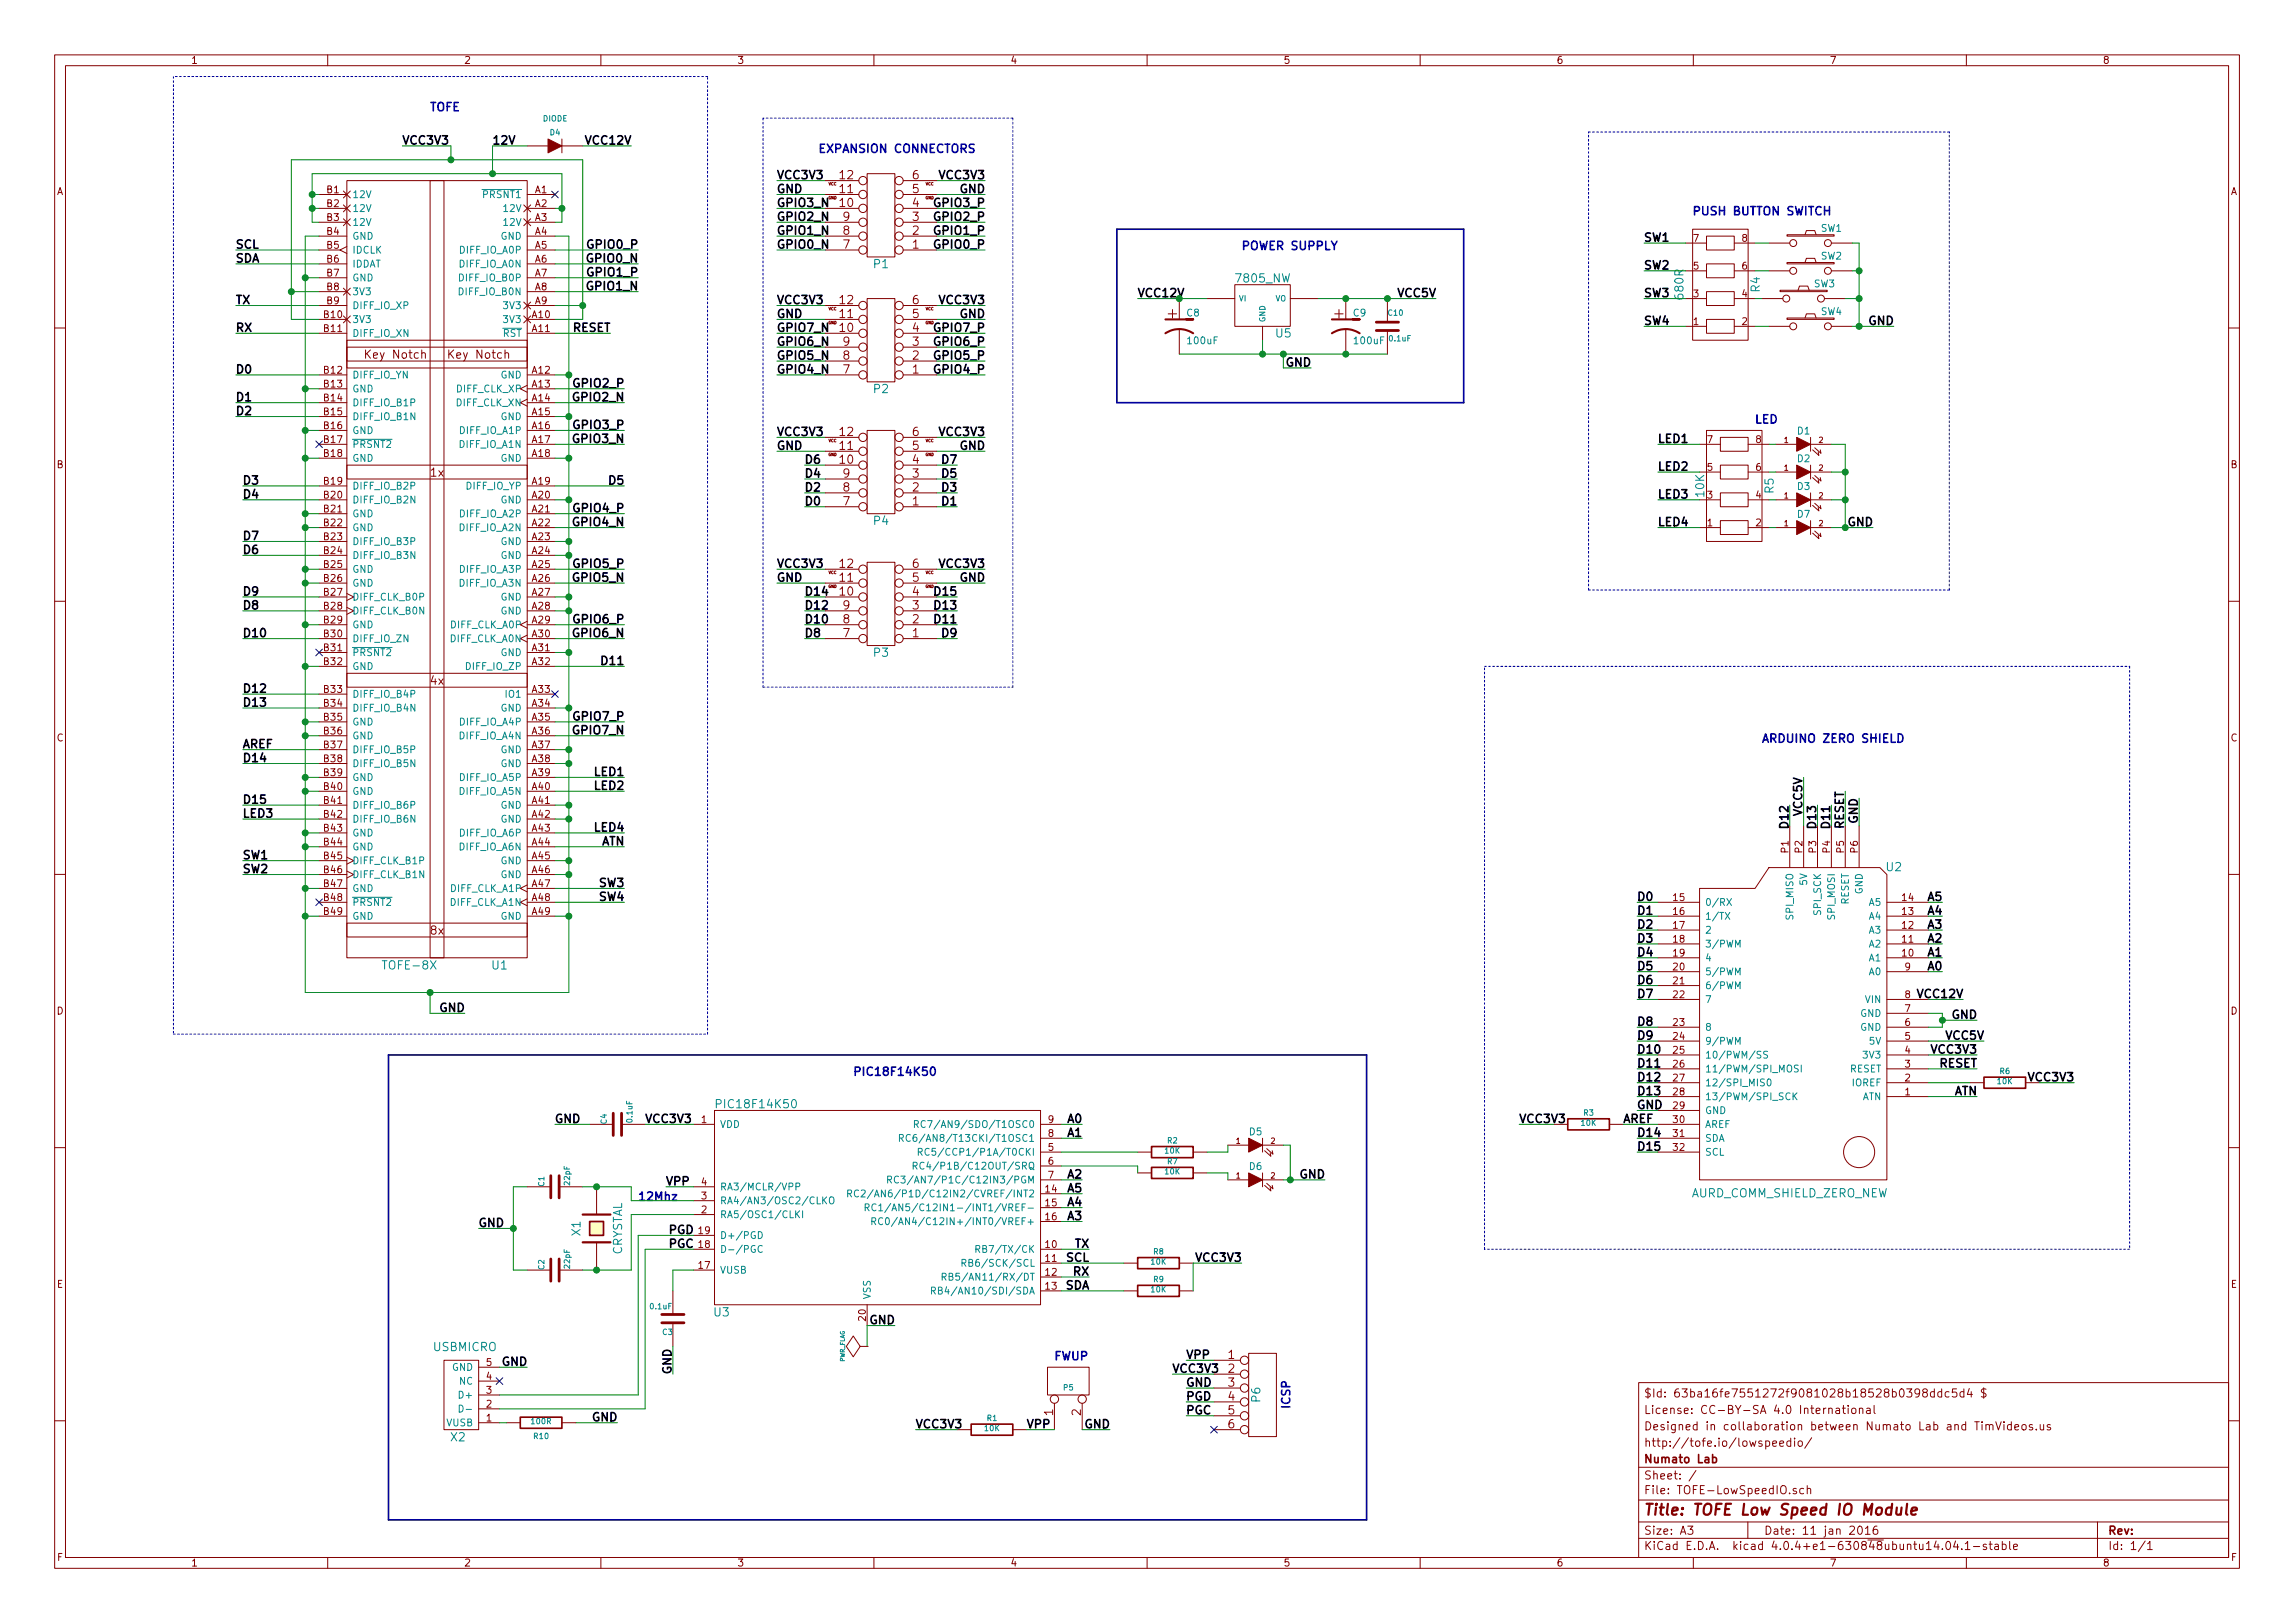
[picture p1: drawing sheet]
<svg xmlns="http://www.w3.org/2000/svg" width="420mm" height="297mm" viewBox="0 0 420 297" stroke-linecap="round" stroke-linejoin="round" font-family="sans-serif">
<defs><g id="words">
<g font-size="2.8" fill="#840000">
<text x="213.8" y="58.3">+</text>
<text x="244.3" y="58.3">+</text>
<text x="301" y="277.3">Title: TOFE Low Speed IO Module</text>
</g>
<g font-size="2.1" fill="#0000c2">
<text x="78.7" y="20.4">TOFE</text>
<text x="149.9" y="28">EXPANSION CONNECTORS</text>
<text x="309.9" y="39.4">PUSH BUTTON SWITCH</text>
<text x="227.3" y="45.8">POWER SUPPLY</text>
<text x="321.3" y="77.5">LED</text>
<text x="322.6" y="135.9">ARDUINO ZERO SHIELD</text>
<text x="156.2" y="196.9">PIC18F14K50</text>
<text x="116.8" y="219.7">12Mhz</text>
<text x="193" y="249">FWUP</text>
<text x="236.2" y="257.8" transform="rotate(-90 236.2 257.8)">ICSP</text>
</g>
<g font-size="2.1">
<text x="73.7" y="26.5">VCC3V3</text>
<text x="90.2" y="26.5">12V</text>
<text x="107.3" y="26.5">VCC12V</text>
<text x="142.2" y="35.3">GND</text>
<text x="142.2" y="32.8">VCC3V3</text>
<text x="172.1" y="32.8">VCC3V3</text>
<text x="175.6" y="35.3">GND</text>
<text x="142.2" y="40.4">GPIO2_N</text>
<text x="142.2" y="37.9">GPIO3_N</text>
<text x="171.2" y="40.4">GPIO2_P</text>
<text x="171.2" y="37.9">GPIO3_P</text>
<text x="43.2" y="45.5">SCL</text>
<text x="107.7" y="45.5">GPIO0_P</text>
<text x="142.2" y="43">GPIO1_N</text>
<text x="142.2" y="45.5">GPIO0_N</text>
<text x="171.2" y="45.5">GPIO0_P</text>
<text x="171.2" y="43">GPIO1_P</text>
<text x="301" y="44.2">SW1</text>
<text x="43.2" y="48">SDA</text>
<text x="107.6" y="48">GPIO0_N</text>
<text x="107.6" y="53.1">GPIO1_N</text>
<text x="107.7" y="50.6">GPIO1_P</text>
<text x="301" y="49.3">SW2</text>
<text x="43.2" y="55.7">TX</text>
<text x="142.2" y="58.2">GND</text>
<text x="142.2" y="55.7">VCC3V3</text>
<text x="172.1" y="55.7">VCC3V3</text>
<text x="175.6" y="58.2">GND</text>
<text x="255.8" y="54.4">VCC5V</text>
<text x="301" y="54.4">SW3</text>
<text x="301" y="59.5">SW4</text>
<text x="342" y="59.5">GND</text>
<text x="43.2" y="60.7">RX</text>
<text x="104.7" y="60.7">RESET</text>
<text x="142.2" y="65.8">GPIO5_N</text>
<text x="142.2" y="63.3">GPIO6_N</text>
<text x="142.2" y="60.7">GPIO7_N</text>
<text x="171.2" y="65.8">GPIO5_P</text>
<text x="171.2" y="63.3">GPIO6_P</text>
<text x="171.2" y="60.7">GPIO7_P</text>
<text x="43.2" y="68.4">D0</text>
<text x="105.2" y="70.9">GPIO2_P</text>
<text x="142.2" y="68.4">GPIO4_N</text>
<text x="171.2" y="68.4">GPIO4_P</text>
<text x="235.3" y="67.1">GND</text>
<text x="43.2" y="73.4">D1</text>
<text x="43.2" y="76">D2</text>
<text x="105.1" y="73.4">GPIO2_N</text>
<text x="105.1" y="81.1">GPIO3_N</text>
<text x="105.2" y="78.5">GPIO3_P</text>
<text x="142.2" y="82.3">GND</text>
<text x="142.2" y="79.8">VCC3V3</text>
<text x="172.1" y="79.8">VCC3V3</text>
<text x="175.6" y="82.3">GND</text>
<text x="303.5" y="81.1">LED1</text>
<text x="44.4" y="88.7">D3</text>
<text x="111.6" y="88.7">D5</text>
<text x="147.3" y="90">D2</text>
<text x="147.3" y="87.4">D4</text>
<text x="147.3" y="84.9">D6</text>
<text x="172.5" y="90">D3</text>
<text x="172.5" y="87.4">D5</text>
<text x="172.5" y="84.9">D7</text>
<text x="303.5" y="86.1">LED2</text>
<text x="44.4" y="91.2">D4</text>
<text x="105.2" y="93.8">GPIO4_P</text>
<text x="147.3" y="92.5">D0</text>
<text x="172.5" y="92.5">D1</text>
<text x="303.5" y="91.2">LED3</text>
<text x="44.4" y="101.4">D6</text>
<text x="44.4" y="98.8">D7</text>
<text x="105.1" y="96.3">GPIO4_N</text>
<text x="303.5" y="96.3">LED4</text>
<text x="338.2" y="96.3">GND</text>
<text x="105.1" y="106.5">GPIO5_N</text>
<text x="105.2" y="103.9">GPIO5_P</text>
<text x="142.2" y="103.9">VCC3V3</text>
<text x="142.2" y="106.5">GND</text>
<text x="172.1" y="103.9">VCC3V3</text>
<text x="175.6" y="106.5">GND</text>
<text x="44.4" y="111.5">D8</text>
<text x="44.4" y="109">D9</text>
<text x="147.3" y="111.5">D12</text>
<text x="147.3" y="109">D14</text>
<text x="171.4" y="109">D15</text>
<text x="171.4" y="111.5">D13</text>
<text x="44.4" y="116.6">D10</text>
<text x="105.1" y="116.6">GPIO6_N</text>
<text x="105.2" y="114.1">GPIO6_P</text>
<text x="147.3" y="116.6">D8</text>
<text x="147.3" y="114.1">D10</text>
<text x="171.4" y="114.1">D11</text>
<text x="172.5" y="116.6">D9</text>
<text x="110.4" y="121.7">D11</text>
<text x="44.4" y="126.8">D12</text>
<text x="44.4" y="129.3">D13</text>
<text x="105.2" y="131.9">GPIO7_P</text>
<text x="44.4" y="136.9">AREF</text>
<text x="105.1" y="134.4">GPIO7_N</text>
<text x="44.4" y="139.5">D14</text>
<text x="108.9" y="142">LED1</text>
<text x="44.4" y="147.1">D15</text>
<text x="44.4" y="149.6">LED3</text>
<text x="108.9" y="144.6">LED2</text>
<text x="329.9" y="149.4" transform="rotate(-90 329.9 149.4)">VCC5V</text>
<text x="108.9" y="152.2">LED4</text>
<text x="109.9" y="154.7">ATN</text>
<text x="327.4" y="151.2" transform="rotate(-90 327.4 151.2)">D12</text>
<text x="332.5" y="151.2" transform="rotate(-90 332.5 151.2)">D13</text>
<text x="335" y="151.2" transform="rotate(-90 335 151.2)">D11</text>
<text x="337.6" y="151.9" transform="rotate(-90 337.6 151.9)">RESET</text>
<text x="340.1" y="150.8" transform="rotate(-90 340.1 150.8)">GND</text>
<text x="44.4" y="157.3">SW1</text>
<text x="44.4" y="159.8">SW2</text>
<text x="109.7" y="162.3">SW3</text>
<text x="109.7" y="164.9">SW4</text>
<text x="299.7" y="164.9">D0</text>
<text x="299.7" y="167.4">D1</text>
<text x="299.7" y="170">D2</text>
<text x="299.7" y="172.5">D3</text>
<text x="299.7" y="175">D4</text>
<text x="299.7" y="177.6">D5</text>
<text x="80.4" y="185.2">GND</text>
<text x="299.7" y="180.1">D6</text>
<text x="299.7" y="182.7">D7</text>
<text x="351.2" y="182.7">VCC12V</text>
<text x="299.7" y="187.7">D8</text>
<text x="299.7" y="190.3">D9</text>
<text x="356.1" y="190.3">VCC5V</text>
<text x="357.2" y="186.5">GND</text>
<text x="299.7" y="192.8">D10</text>
<text x="299.7" y="195.4">D11</text>
<text x="299.7" y="197.9">D12</text>
<text x="353.7" y="192.8">VCC3V3</text>
<text x="354.9" y="195.4">RESET</text>
<text x="371.5" y="197.9">VCC3V3</text>
<text x="299.7" y="203">GND</text>
<text x="299.7" y="200.4">D13</text>
<text x="357.6" y="200.4">ATN</text>
<text x="101.6" y="205.5">GND</text>
<text x="118.1" y="205.5">VCC3V3</text>
<text x="195.4" y="205.5">A0</text>
<text x="195.4" y="208.1">A1</text>
<text x="278.1" y="205.5">VCC3V3</text>
<text x="297.2" y="205.5">AREF</text>
<text x="299.7" y="208.1">D14</text>
<text x="195.4" y="215.7">A2</text>
<text x="237.8" y="215.7">GND</text>
<text x="299.7" y="210.6">D15</text>
<text x="121.9" y="217">VPP</text>
<text x="195.4" y="220.8">A4</text>
<text x="195.4" y="218.2">A5</text>
<text x="87.6" y="224.6">GND</text>
<text x="122.4" y="225.8">PGD</text>
<text x="195.4" y="223.3">A3</text>
<text x="122.4" y="228.4">PGC</text>
<text x="195.1" y="230.9">SCL</text>
<text x="196.4" y="233.5">RX</text>
<text x="196.7" y="228.4">TX</text>
<text x="219.1" y="230.9">VCC3V3</text>
<text x="194.9" y="236">SDA</text>
<text x="159.1" y="242.4">GND</text>
<text x="91.8" y="250">GND</text>
<text x="122.9" y="251.5" transform="rotate(-90 122.9 251.5)">GND</text>
<text x="214.6" y="251.2">VCC3V3</text>
<text x="217.2" y="248.7">VPP</text>
<text x="217.2" y="253.8">GND</text>
<text x="217.2" y="256.3">PGD</text>
<text x="108.3" y="260.1">GND</text>
<text x="167.6" y="261.4">VCC3V3</text>
<text x="188" y="261.4">VPP</text>
<text x="198.5" y="261.4">GND</text>
<text x="217.2" y="258.9">PGC</text>
</g>
<g font-size="2.1" fill="#840000">
<text x="153.8" y="35.3">11</text>
<text x="153.8" y="32.8">12</text>
<text x="167.1" y="35.3">5</text>
<text x="167.1" y="32.8">6</text>
<text x="153.8" y="37.9">10</text>
<text x="154.4" y="40.4">9</text>
<text x="167.1" y="40.4">3</text>
<text x="167.1" y="37.9">4</text>
<text x="154.4" y="45.5">7</text>
<text x="154.4" y="43">8</text>
<text x="167.1" y="45.5">1</text>
<text x="167.1" y="43">2</text>
<text x="153.8" y="58.2">11</text>
<text x="153.8" y="55.7">12</text>
<text x="167.1" y="58.2">5</text>
<text x="167.1" y="55.7">6</text>
<text x="67.2" y="65.6">Key Notch</text>
<text x="82.4" y="65.6">Key Notch</text>
<text x="153.8" y="60.7">10</text>
<text x="154.4" y="65.8">8</text>
<text x="154.4" y="63.3">9</text>
<text x="167.1" y="65.8">2</text>
<text x="167.1" y="63.3">3</text>
<text x="167.1" y="60.7">4</text>
<text x="154.4" y="68.4">7</text>
<text x="167.1" y="68.4">1</text>
<text x="153.8" y="82.3">11</text>
<text x="153.8" y="79.8">12</text>
<text x="167.1" y="82.3">5</text>
<text x="167.1" y="79.8">6</text>
<text x="78.8" y="87.2">1x</text>
<text x="153.8" y="84.9">10</text>
<text x="154.4" y="90">8</text>
<text x="154.4" y="87.4">9</text>
<text x="167.1" y="90">2</text>
<text x="167.1" y="87.4">3</text>
<text x="167.1" y="84.9">4</text>
<text x="154.4" y="92.5">7</text>
<text x="167.1" y="92.5">1</text>
<text x="153.8" y="106.5">11</text>
<text x="153.8" y="103.9">12</text>
<text x="167.1" y="106.5">5</text>
<text x="167.1" y="103.9">6</text>
<text x="153.8" y="109">10</text>
<text x="154.4" y="111.5">9</text>
<text x="167.1" y="111.5">3</text>
<text x="167.1" y="109">4</text>
<text x="154.4" y="116.6">7</text>
<text x="154.4" y="114.1">8</text>
<text x="167.1" y="116.6">1</text>
<text x="167.1" y="114.1">2</text>
<text x="78.8" y="125.3">4x</text>
<text x="78.8" y="171.1">8x</text>
<text x="224.8" y="248.7">1</text>
<text x="224.8" y="251.2">2</text>
<text x="224.8" y="253.8">3</text>
<text x="224.8" y="256.3">4</text>
<text x="301" y="255.8">$Id: 63ba16fe7551272f9081028b18528b0398ddc5d4 $</text>
<text x="192.8" y="259.1" transform="rotate(-90 192.8 259.1)">1</text>
<text x="197.9" y="259.1" transform="rotate(-90 197.9 259.1)">2</text>
<text x="224.8" y="258.9">5</text>
<text x="224.8" y="261.4">6</text>
<text x="301" y="261.8">Designed in collaboration between Numato Lab and TimVideos.us</text>
<text x="301" y="258.8">License: CC-BY-SA 4.0 International</text>
<text x="301" y="267.8">Numato Lab</text>
<text x="301" y="264.8">http://tofe.io/lowspeedio/</text>
<text x="301" y="273.5">File: TOFE-LowSpeedIO.sch</text>
<text x="301" y="270.8">Sheet: /</text>
<text x="301" y="280.9">Size: A3</text>
<text x="323" y="280.9">Date: 11 jan 2016</text>
<text x="386" y="280.9">Rev:</text>
<text x="301" y="283.7">KiCad E.D.A. kicad 4.0.4+e1-630848ubuntu14.04.1-stable</text>
<text x="386" y="283.7">Id: 1/1</text>
</g>
<g font-size="2.1" fill="#008484">
<text x="160" y="49.1">P1</text>
<text x="226.4" y="51.7">7805_NW</text>
<text x="322.2" y="53.4" transform="rotate(-90 322.2 53.4)">R4</text>
<text x="308.2" y="54.6" transform="rotate(-90 308.2 54.6)">680R</text>
<text x="233.6" y="61.8">U5</text>
<text x="160" y="71.9">P2</text>
<text x="312" y="90.9" transform="rotate(-90 312 90.9)">10K</text>
<text x="324.7" y="90.3" transform="rotate(-90 324.7 90.3)">R5</text>
<text x="160" y="96.1">P4</text>
<text x="160" y="120.2">P3</text>
<text x="345.4" y="159.4">U2</text>
<text x="70.5" y="177.4">TOFE-8X</text>
<text x="90.1" y="177.4">U1</text>
<text x="131.7" y="202.8">PIC18F14K50</text>
<text x="309.5" y="219.1">AURD_COMM_SHIELD_ZERO_NEW</text>
<text x="106.3" y="226.1" transform="rotate(-90 106.3 226.1)">X1</text>
<text x="113.9" y="229.8" transform="rotate(-90 113.9 229.8)">CRYSTAL</text>
<text x="130.7" y="240.9">U3</text>
<text x="79.3" y="247.3">USBMICRO</text>
<text x="230.7" y="256.6" transform="rotate(-90 230.7 256.6)">P6</text>
<text x="82.5" y="263.8">X2</text>
</g>
<g font-size="2.1" fill="#008400">
<text x="208.3" y="54.4">VCC12V</text>
<text x="352.9" y="167.4">A4</text>
<text x="352.9" y="164.9">A5</text>
<text x="352.9" y="172.5">A2</text>
<text x="352.9" y="170">A3</text>
<text x="352.9" y="177.6">A0</text>
<text x="352.9" y="175">A1</text>
</g>
<g font-size="1.8" fill="#840000">
<text x="35" y="11.7">1</text>
<text x="85" y="11.7">2</text>
<text x="135" y="11.7">3</text>
<text x="185" y="11.7">4</text>
<text x="235" y="11.7">5</text>
<text x="285" y="11.7">6</text>
<text x="335" y="11.7">7</text>
<text x="385" y="11.7">8</text>
<text x="10.4" y="35.7">A</text>
<text x="59.8" y="35.3">B1</text>
<text x="97.9" y="35.3">A1</text>
<text x="408.4" y="35.7">A</text>
<text x="59.8" y="37.9">B2</text>
<text x="59.8" y="40.4">B3</text>
<text x="97.9" y="37.9">A2</text>
<text x="97.9" y="40.4">A3</text>
<text x="59.8" y="43">B4</text>
<text x="59.8" y="45.5">B5</text>
<text x="97.9" y="43">A4</text>
<text x="97.9" y="45.5">A5</text>
<text x="310" y="44.2">7</text>
<text x="318.9" y="44.2">8</text>
<text x="59.8" y="48">B6</text>
<text x="59.8" y="50.6">B7</text>
<text x="59.8" y="53.1">B8</text>
<text x="97.9" y="48">A6</text>
<text x="97.9" y="50.6">A7</text>
<text x="97.9" y="53.1">A8</text>
<text x="310" y="49.3">5</text>
<text x="318.9" y="49.3">6</text>
<text x="59.3" y="58.2">B10</text>
<text x="59.8" y="55.7">B9</text>
<text x="97.4" y="58.2">A10</text>
<text x="97.9" y="55.7">A9</text>
<text x="310" y="59.5">1</text>
<text x="310" y="54.4">3</text>
<text x="318.9" y="59.5">2</text>
<text x="318.9" y="54.4">4</text>
<text x="59.3" y="60.7">B11</text>
<text x="97.4" y="60.7">A11</text>
<text x="59.3" y="68.4">B12</text>
<text x="59.3" y="70.9">B13</text>
<text x="97.4" y="68.4">A12</text>
<text x="97.4" y="70.9">A13</text>
<text x="59.3" y="73.4">B14</text>
<text x="59.3" y="76">B15</text>
<text x="97.4" y="73.4">A14</text>
<text x="97.4" y="76">A15</text>
<text x="59.3" y="78.5">B16</text>
<text x="59.3" y="81.1">B17</text>
<text x="59.3" y="83.6">B18</text>
<text x="97.4" y="78.5">A16</text>
<text x="97.4" y="81.1">A17</text>
<text x="97.4" y="83.6">A18</text>
<text x="312.6" y="81.1">7</text>
<text x="321.5" y="81.1">8</text>
<text x="10.4" y="85.7">B</text>
<text x="59.3" y="88.7">B19</text>
<text x="97.4" y="88.7">A19</text>
<text x="312.6" y="86.1">5</text>
<text x="321.5" y="86.1">6</text>
<text x="408.4" y="85.7">B</text>
<text x="59.3" y="91.2">B20</text>
<text x="59.3" y="93.8">B21</text>
<text x="97.4" y="91.2">A20</text>
<text x="97.4" y="93.8">A21</text>
<text x="312.6" y="91.2">3</text>
<text x="321.5" y="91.2">4</text>
<text x="59.3" y="96.3">B22</text>
<text x="59.3" y="98.8">B23</text>
<text x="59.3" y="101.4">B24</text>
<text x="97.4" y="96.3">A22</text>
<text x="97.4" y="98.8">A23</text>
<text x="97.4" y="101.4">A24</text>
<text x="312.6" y="96.3">1</text>
<text x="321.5" y="96.3">2</text>
<text x="59.3" y="103.9">B25</text>
<text x="59.3" y="106.5">B26</text>
<text x="97.4" y="103.9">A25</text>
<text x="97.4" y="106.5">A26</text>
<text x="59.3" y="109">B27</text>
<text x="59.3" y="111.5">B28</text>
<text x="97.4" y="109">A27</text>
<text x="97.4" y="111.5">A28</text>
<text x="59.3" y="116.6">B30</text>
<text x="59.3" y="119.2">B31</text>
<text x="59.3" y="114.1">B29</text>
<text x="97.4" y="116.6">A30</text>
<text x="97.4" y="119.2">A31</text>
<text x="97.4" y="114.1">A29</text>
<text x="59.3" y="121.7">B32</text>
<text x="97.4" y="121.7">A32</text>
<text x="59.3" y="126.8">B33</text>
<text x="59.3" y="129.3">B34</text>
<text x="59.3" y="131.9">B35</text>
<text x="97.4" y="126.8">A33</text>
<text x="97.4" y="129.3">A34</text>
<text x="97.4" y="131.9">A35</text>
<text x="10.4" y="135.7">C</text>
<text x="59.3" y="134.4">B36</text>
<text x="59.3" y="136.9">B37</text>
<text x="97.4" y="134.4">A36</text>
<text x="97.4" y="136.9">A37</text>
<text x="408.4" y="135.7">C</text>
<text x="59.3" y="139.5">B38</text>
<text x="59.3" y="142">B39</text>
<text x="97.4" y="139.5">A38</text>
<text x="97.4" y="142">A39</text>
<text x="59.3" y="144.6">B40</text>
<text x="59.3" y="147.1">B41</text>
<text x="59.3" y="149.6">B42</text>
<text x="97.4" y="144.6">A40</text>
<text x="97.4" y="147.1">A41</text>
<text x="97.4" y="149.6">A42</text>
<text x="59.3" y="152.2">B43</text>
<text x="59.3" y="154.7">B44</text>
<text x="97.4" y="152.2">A43</text>
<text x="97.4" y="154.7">A44</text>
<text x="59.3" y="157.3">B45</text>
<text x="59.3" y="159.8">B46</text>
<text x="97.4" y="157.3">A45</text>
<text x="97.4" y="159.8">A46</text>
<text x="327.4" y="156" transform="rotate(-90 327.4 156)">P1</text>
<text x="329.9" y="156" transform="rotate(-90 329.9 156)">P2</text>
<text x="332.5" y="156" transform="rotate(-90 332.5 156)">P3</text>
<text x="335" y="156" transform="rotate(-90 335 156)">P4</text>
<text x="337.6" y="156" transform="rotate(-90 337.6 156)">P5</text>
<text x="340.1" y="156" transform="rotate(-90 340.1 156)">P6</text>
<text x="59.3" y="162.3">B47</text>
<text x="59.3" y="164.9">B48</text>
<text x="59.3" y="167.4">B49</text>
<text x="97.4" y="162.3">A47</text>
<text x="97.4" y="164.9">A48</text>
<text x="97.4" y="167.4">A49</text>
<text x="306.4" y="164.9">15</text>
<text x="306.4" y="167.4">16</text>
<text x="348.3" y="167.4">13</text>
<text x="348.3" y="164.9">14</text>
<text x="306.4" y="170">17</text>
<text x="306.4" y="172.5">18</text>
<text x="348.3" y="172.5">11</text>
<text x="348.3" y="170">12</text>
<text x="306.4" y="177.6">20</text>
<text x="306.4" y="175">19</text>
<text x="348.3" y="175">10</text>
<text x="348.8" y="177.6">9</text>
<text x="10.4" y="185.7">D</text>
<text x="306.4" y="180.1">21</text>
<text x="306.4" y="182.7">22</text>
<text x="348.8" y="185.2">7</text>
<text x="348.8" y="182.7">8</text>
<text x="408.4" y="185.7">D</text>
<text x="306.4" y="187.7">23</text>
<text x="306.4" y="190.3">24</text>
<text x="348.8" y="190.3">5</text>
<text x="348.8" y="187.7">6</text>
<text x="306.4" y="192.8">25</text>
<text x="306.4" y="195.4">26</text>
<text x="306.4" y="197.9">27</text>
<text x="348.8" y="197.9">2</text>
<text x="348.8" y="195.4">3</text>
<text x="348.8" y="192.8">4</text>
<text x="306.4" y="200.4">28</text>
<text x="306.4" y="203">29</text>
<text x="348.8" y="200.4">1</text>
<text x="128.4" y="205.5">1</text>
<text x="191.9" y="208.1">8</text>
<text x="191.9" y="205.5">9</text>
<text x="306.4" y="205.5">30</text>
<text x="306.4" y="208.1">31</text>
<text x="191.9" y="210.6">5</text>
<text x="191.9" y="213.1">6</text>
<text x="191.9" y="215.7">7</text>
<text x="306.4" y="210.6">32</text>
<text x="128.4" y="219.5">3</text>
<text x="128.4" y="217">4</text>
<text x="191.4" y="218.2">14</text>
<text x="191.4" y="220.8">15</text>
<text x="127.9" y="225.8">19</text>
<text x="128.4" y="222">2</text>
<text x="191.4" y="223.3">16</text>
<text x="127.9" y="232.2">17</text>
<text x="127.9" y="228.4">18</text>
<text x="191.4" y="228.4">10</text>
<text x="191.4" y="230.9">11</text>
<text x="191.4" y="233.5">12</text>
<text x="10.4" y="235.7">E</text>
<text x="191.4" y="236">13</text>
<text x="408.4" y="235.7">E</text>
<text x="158.5" y="241.7" transform="rotate(-90 158.5 241.7)">20</text>
<text x="89.1" y="250">5</text>
<text x="89.1" y="257.6">2</text>
<text x="89.1" y="255.1">3</text>
<text x="89.1" y="252.5">4</text>
<text x="89.1" y="260.1">1</text>
<text x="10.5" y="285.7">F</text>
<text x="35" y="286.7">1</text>
<text x="85" y="286.7">2</text>
<text x="135" y="286.7">3</text>
<text x="185" y="286.7">4</text>
<text x="235" y="286.7">5</text>
<text x="285" y="286.7">6</text>
<text x="335" y="286.7">7</text>
<text x="385" y="286.7">8</text>
<text x="408.5" y="285.7">F</text>
</g>
<g font-size="1.8" fill="#008484">
<text x="64.5" y="36.2">12V</text>
<text x="64.5" y="38.8">12V</text>
<text x="64.5" y="41.3">12V</text>
<text x="88.5" y="36.2">PRSNT1</text>
<text x="92.4" y="38.8">12V</text>
<text x="92.4" y="41.3">12V</text>
<text x="64.5" y="43.9">GND</text>
<text x="64.5" y="46.4">IDCLK</text>
<text x="84.3" y="46.4">DIFF_IO_A0P</text>
<text x="91.6" y="43.9">GND</text>
<text x="333.4" y="42.4">SW1</text>
<text x="333.4" y="47.5">SW2</text>
<text x="64.5" y="48.9">IDDAT</text>
<text x="64.5" y="51.5">GND</text>
<text x="84.2" y="48.9">DIFF_IO_A0N</text>
<text x="84.3" y="51.5">DIFF_IO_B0P</text>
<text x="332.1" y="52.6">SW3</text>
<text x="64.5" y="54">3V3</text>
<text x="64.5" y="56.6">DIFF_IO_XP</text>
<text x="64.5" y="59.1">3V3</text>
<text x="84.2" y="54">DIFF_IO_B0N</text>
<text x="92.4" y="56.6">3V3</text>
<text x="92.4" y="59.1">3V3</text>
<text x="217.3" y="57.9">C8</text>
<text x="247.8" y="57.9">C9</text>
<text x="333.4" y="57.6">SW4</text>
<text x="64.5" y="61.6">DIFF_IO_XN</text>
<text x="92" y="61.6">RST</text>
<text x="217.6" y="63">100uF</text>
<text x="248.1" y="63">100uF</text>
<text x="64.5" y="69.3">DIFF_IO_YN</text>
<text x="64.5" y="71.8">GND</text>
<text x="83.6" y="71.8">DIFF_CLK_XP</text>
<text x="91.6" y="69.3">GND</text>
<text x="64.5" y="74.3">DIFF_IO_B1P</text>
<text x="64.5" y="76.9">DIFF_IO_B1N</text>
<text x="83.5" y="74.3">DIFF_CLK_XN</text>
<text x="91.6" y="76.9">GND</text>
<text x="64.5" y="79.4">GND</text>
<text x="64.5" y="82">PRSNT2</text>
<text x="84.2" y="82">DIFF_IO_A1N</text>
<text x="84.3" y="79.4">DIFF_IO_A1P</text>
<text x="329.1" y="79.5">D1</text>
<text x="64.5" y="84.5">GND</text>
<text x="64.5" y="89.6">DIFF_IO_B2P</text>
<text x="85.4" y="89.6">DIFF_IO_YP</text>
<text x="91.6" y="84.5">GND</text>
<text x="329.1" y="84.6">D2</text>
<text x="329.1" y="89.6">D3</text>
<text x="64.5" y="92.1">DIFF_IO_B2N</text>
<text x="64.5" y="94.7">GND</text>
<text x="84.3" y="94.7">DIFF_IO_A2P</text>
<text x="91.6" y="92.1">GND</text>
<text x="329.1" y="94.7">D7</text>
<text x="64.5" y="97.2">GND</text>
<text x="64.5" y="99.7">DIFF_IO_B3P</text>
<text x="84.2" y="97.2">DIFF_IO_A2N</text>
<text x="91.6" y="99.7">GND</text>
<text x="64.5" y="102.3">DIFF_IO_B3N</text>
<text x="64.5" y="104.8">GND</text>
<text x="64.5" y="107.4">GND</text>
<text x="84.2" y="107.4">DIFF_IO_A3N</text>
<text x="84.3" y="104.8">DIFF_IO_A3P</text>
<text x="91.6" y="102.3">GND</text>
<text x="64.5" y="109.9">DIFF_CLK_B0P</text>
<text x="64.5" y="112.4">DIFF_CLK_B0N</text>
<text x="91.6" y="109.9">GND</text>
<text x="91.6" y="112.4">GND</text>
<text x="64.5" y="117.5">DIFF_IO_ZN</text>
<text x="64.5" y="115">GND</text>
<text x="82.4" y="117.5">DIFF_CLK_A0N</text>
<text x="82.5" y="115">DIFF_CLK_A0P</text>
<text x="64.5" y="120.1">PRSNT2</text>
<text x="64.5" y="122.6">GND</text>
<text x="85.5" y="122.6">DIFF_IO_ZP</text>
<text x="91.6" y="120.1">GND</text>
<text x="64.5" y="127.7">DIFF_IO_B4P</text>
<text x="64.5" y="130.2">DIFF_IO_B4N</text>
<text x="91.6" y="130.2">GND</text>
<text x="92.7" y="127.7">IO1</text>
<text x="64.5" y="132.8">GND</text>
<text x="64.5" y="135.3">GND</text>
<text x="64.5" y="137.8">DIFF_IO_B5P</text>
<text x="84.2" y="135.3">DIFF_IO_A4N</text>
<text x="84.3" y="132.8">DIFF_IO_A4P</text>
<text x="91.6" y="137.8">GND</text>
<text x="64.5" y="140.4">DIFF_IO_B5N</text>
<text x="64.5" y="142.9">GND</text>
<text x="84.3" y="142.9">DIFF_IO_A5P</text>
<text x="91.6" y="140.4">GND</text>
<text x="64.5" y="145.5">GND</text>
<text x="64.5" y="148">DIFF_IO_B6P</text>
<text x="84.2" y="145.5">DIFF_IO_A5N</text>
<text x="91.6" y="148">GND</text>
<text x="64.5" y="150.5">DIFF_IO_B6N</text>
<text x="64.5" y="153.1">GND</text>
<text x="64.5" y="155.6">GND</text>
<text x="84.2" y="155.6">DIFF_IO_A6N</text>
<text x="84.3" y="153.1">DIFF_IO_A6P</text>
<text x="91.6" y="150.5">GND</text>
<text x="64.5" y="158.2">DIFF_CLK_B1P</text>
<text x="64.5" y="160.7">DIFF_CLK_B1N</text>
<text x="91.6" y="158.2">GND</text>
<text x="91.6" y="160.7">GND</text>
<text x="330.8" y="162" transform="rotate(-90 330.8 162)">5V</text>
<text x="64.5" y="163.2">GND</text>
<text x="64.5" y="165.8">PRSNT2</text>
<text x="82.4" y="165.8">DIFF_CLK_A1N</text>
<text x="82.5" y="163.2">DIFF_CLK_A1P</text>
<text x="312.2" y="165.8">0/RX</text>
<text x="333.4" y="167.4" transform="rotate(-90 333.4 167.4)">SPI_SCK</text>
<text x="338.5" y="165.7" transform="rotate(-90 338.5 165.7)">RESET</text>
<text x="341" y="163.7" transform="rotate(-90 341 163.7)">GND</text>
<text x="342.2" y="165.8">A5</text>
<text x="64.5" y="168.3">GND</text>
<text x="91.6" y="168.3">GND</text>
<text x="312.2" y="168.3">1/TX</text>
<text x="312.2" y="170.9">2</text>
<text x="312.2" y="173.4">3/PWM</text>
<text x="328.3" y="168.2" transform="rotate(-90 328.3 168.2)">SPI_MISO</text>
<text x="335.9" y="168.2" transform="rotate(-90 335.9 168.2)">SPI_MOSI</text>
<text x="342.2" y="173.4">A2</text>
<text x="342.2" y="170.9">A3</text>
<text x="342.2" y="168.3">A4</text>
<text x="312.2" y="178.5">5/PWM</text>
<text x="312.2" y="175.9">4</text>
<text x="342.2" y="178.5">A0</text>
<text x="342.2" y="175.9">A1</text>
<text x="312.2" y="181">6/PWM</text>
<text x="312.2" y="183.6">7</text>
<text x="341.5" y="183.6">VIN</text>
<text x="312.2" y="188.6">8</text>
<text x="312.2" y="191.2">9/PWM</text>
<text x="340.5" y="188.6">GND</text>
<text x="340.5" y="186.1">GND</text>
<text x="342.3" y="191.2">5V</text>
<text x="312.2" y="193.7">10/PWM/SS</text>
<text x="312.2" y="196.3">11/PWM/SPI_MOSI</text>
<text x="338.5" y="196.3">RESET</text>
<text x="341.3" y="193.7">3V3</text>
<text x="312.2" y="198.8">12/SPI_MIS0</text>
<text x="312.2" y="201.3">13/PWM/SPI_SCK</text>
<text x="312.2" y="203.9">GND</text>
<text x="339" y="198.8">IOREF</text>
<text x="340.8" y="201.3">ATN</text>
<text x="131.8" y="206.4">VDD</text>
<text x="168" y="209">RC6/AN8/T13CKI/T1OSC1</text>
<text x="170.2" y="206.4">RC7/AN9/SDO/T1OSC0</text>
<text x="228.8" y="207.8">D5</text>
<text x="312.2" y="206.4">AREF</text>
<text x="312.2" y="209">SDA</text>
<text x="170.2" y="214">RC4/P1B/C12OUT/SRQ</text>
<text x="171.2" y="211.5">RC5/CCP1/P1A/T0CKI</text>
<text x="228.8" y="214.1">D6</text>
<text x="312.2" y="211.5">SCL</text>
<text x="131.8" y="220.4">RA4/AN3/OSC2/CLKO</text>
<text x="131.8" y="217.8">RA3/MCLR/VPP</text>
<text x="160.7" y="219.1">RC2/AN6/P1D/C12IN2/CVREF/INT2</text>
<text x="164.7" y="221.7">RC1/AN5/C12IN1-/INT1/VREF-</text>
<text x="167" y="216.6">RC3/AN7/P1C/C12IN3/PGM</text>
<text x="131.8" y="222.9">RA5/OSC1/CLKI</text>
<text x="131.8" y="226.7">D+/PGD</text>
<text x="164.8" y="224.2">RC0/AN4/C12IN+/INT0/VREF+</text>
<text x="131.8" y="233.1">VUSB</text>
<text x="131.8" y="229.3">D-/PGC</text>
<text x="177.7" y="231.8">RB6/SCK/SCL</text>
<text x="180.1" y="229.3">RB7/TX/CK</text>
<text x="159.4" y="237.8" transform="rotate(-90 159.4 237.8)">VSS</text>
<text x="173.3" y="236.9">RB4/AN10/SDI/SDA</text>
<text x="175.1" y="234.4">RB5/AN11/RX/DT</text>
<text x="82.7" y="250.9">GND</text>
<text x="84" y="253.4">NC</text>
<text x="84.3" y="255.9">D+</text>
<text x="81.7" y="261">VUSB</text>
</g>
<g font-size="1.4" fill="#008484">
<text x="99.4" y="22.2">DIODE</text>
<text x="100.7" y="24.8">D4</text>
<text x="226.8" y="55.2">VI</text>
<text x="231.6" y="59" transform="rotate(-90 231.6 59)">GND</text>
<text x="233.4" y="55.2">VO</text>
<text x="254.2" y="57.8">C10</text>
<text x="254.4" y="62.5">0.1uF</text>
<text x="366.1" y="196.6">R6</text>
<text x="365.7" y="198.4">10K</text>
<text x="111.1" y="205.7" transform="rotate(-90 111.1 205.7)">C4</text>
<text x="115.8" y="205.4" transform="rotate(-90 115.8 205.4)">0.1uF</text>
<text x="213.7" y="209.3">R2</text>
<text x="289.5" y="206">10K</text>
<text x="289.9" y="204.2">R3</text>
<text x="213.3" y="211.1">10K</text>
<text x="213.3" y="214.9">10K</text>
<text x="213.7" y="213.1">R7</text>
<text x="99.6" y="217.1" transform="rotate(-90 99.6 217.1)">C1</text>
<text x="104.3" y="216.9" transform="rotate(-90 104.3 216.9)">22pF</text>
<text x="99.6" y="232.3" transform="rotate(-90 99.6 232.3)">C2</text>
<text x="104.3" y="232.1" transform="rotate(-90 104.3 232.1)">22pF</text>
<text x="210.8" y="231.4">10K</text>
<text x="211.2" y="229.6">R8</text>
<text x="119.1" y="239.6">0.1uF</text>
<text x="210.8" y="236.5">10K</text>
<text x="211.2" y="234.7">R9</text>
<text x="121.3" y="244.3">C3</text>
<text x="194.7" y="254.5">P5</text>
<text x="97.4" y="260.6">100R</text>
<text x="97.8" y="263.4">R10</text>
<text x="180.3" y="261.9">10K</text>
<text x="180.7" y="260.1">R1</text>
</g>
<g font-size="1.4" fill="#840000">
<text x="326.6" y="81.1">1</text>
<text x="333" y="81.1">2</text>
<text x="326.6" y="86.1">1</text>
<text x="333" y="86.1">2</text>
<text x="326.6" y="91.2">1</text>
<text x="333" y="91.2">2</text>
<text x="326.6" y="96.3">1</text>
<text x="333" y="96.3">2</text>
<text x="226.3" y="209.3">1</text>
<text x="232.7" y="209.3">2</text>
<text x="226.3" y="215.7">1</text>
<text x="232.7" y="215.7">2</text>
</g>
<text font-size="1.1" fill="#008484" x="154.6" y="249.4" transform="rotate(-90 154.6 249.4)">PWR_FLAG</text>
<g font-size=".7" fill="#840000">
<text x="151.7" y="33.9">VCC</text>
<text x="169.4" y="33.9">VCC</text>
<text x="151.6" y="36.5">GND</text>
<text x="169.4" y="36.5">GND</text>
<text x="151.6" y="59.3">GND</text>
<text x="151.7" y="56.8">VCC</text>
<text x="169.4" y="59.3">GND</text>
<text x="169.4" y="56.8">VCC</text>
<text x="151.6" y="83.5">GND</text>
<text x="151.7" y="80.9">VCC</text>
<text x="169.4" y="83.5">GND</text>
<text x="169.4" y="80.9">VCC</text>
<text x="151.6" y="107.6">GND</text>
<text x="151.7" y="105">VCC</text>
<text x="169.4" y="107.6">GND</text>
<text x="169.4" y="105">VCC</text>
</g>
</g></defs>
<g fill="none" stroke="#840000" stroke-width=".18">
<path d="M10 10h400v277h-400zM12 12h396v273.1h-396zM60 10v2M110 10v2M160 10v2M210 10v2M260 10v2M310 10v2M360 10v2M58.4 35.6h5.1M58.4 38.1h5.1M62.9 35l1.2 1.2"/>
<path d="M62.9 37.5l1.2 1.3M63.5 33.1h33v142.2h-33zM64.1 35l-1.2 1.2M64.1 37.5l-1.2 1.3M78.7 33.1h2.6v142.2h-2.6zM95.9 37.5l1.3 1.3M96.5 35.6h5.1M96.5 38.1h5.1M96.5 26.7h3.8M97.2 37.5l-1.3 1.3M102.9 25.4v2.6M102.9 26.7h3.8"/>
<path d="M151.1 35.6h6.1M151.1 38.1h6.1M151.1 33.1h6.1M158.7 31.8h5.1v15.2h-5.1zM165.4 35.6h6M165.4 38.1h6M165.4 33.1h6M58.4 40.7h5.1M58.4 43.2h5.1M58.4 45.8h3.8M58.4 48.3h5.1M58.4 50.8h5.1"/>
<path d="M58.4 53.4h5.1M58.4 55.9h5.1M58.4 58.5h5.1M62.9 40l1.2 1.3M62.9 52.7l1.2 1.3M62.9 57.8l1.2 1.3M63.5 45.1l-1.3 .7 1.3 .6M64.1 40l-1.2 1.3M64.1 52.7l-1.2 1.3M64.1 57.8l-1.2 1.3M95.9 40l1.3 1.3M95.9 55.3l1.3 1.3"/>
<path d="M95.9 57.8l1.3 1.3M96.5 40.7h5.1M96.5 43.2h5.1M96.5 45.8h5.1M96.5 48.3h5.1M96.5 50.8h5.1M96.5 53.4h5.1M96.5 55.9h5.1M96.5 58.5h5.1M97.2 40l-1.3 1.3M97.2 55.3l-1.3 1.3M97.2 57.8l-1.3 1.3"/>
<path d="M151.1 40.7h6.1M151.1 43.2h6.1M151.1 45.8h6.1M151.1 55.9h6.1M151.1 58.5h6.1M158.7 54.6h5.1v15.3h-5.1zM165.4 40.7h6M165.4 43.2h6M165.4 45.8h6M165.4 55.9h6M165.4 58.5h6M215.9 54.6v3.9"/>
<path d="M221 54.6h5.1M226.1 52.1h10.1v7.6h-10.1zM231.1 59.7v2.6M236.2 54.6h5.1M246.4 54.6v3.9M254 54.6v4.4M308.6 44.5h3.8M308.6 49.6h3.8M308.6 59.7h3.8M308.6 54.6h3.8M309.9 41.9h10.1v20.4h-10.1zM312.4 58.5h5.1v2.5h-5.1z"/>
<path d="M312.4 53.4h5.1v2.5h-5.1zM312.4 48.3h5.1v2.5h-5.1zM312.4 43.2h5.1v2.6h-5.1zM317.5 44.5h3.8M317.5 49.6h3.8M317.5 59.7h3.8M317.5 54.6h3.8M322.6 54.6h3.8M323.8 44.5h3.9M323.8 49.6h3.9M323.8 59.7h3.9M325.9 53.1h8.6v.3h-8.6z"/>
<path d="M327.2 43h8.6v.2h-8.6zM327.2 48h8.6v.3h-8.6zM327.2 58.2h8.6v.3h-8.6zM329.2 53.1l.2-.7h1.6l.2 .7M330.5 43l.2-.8h1.5l.3 .8M330.5 48l.2-.7h1.5l.3 .7M330.5 58.2l.2-.8h1.5l.3 .8M334 54.6h3.8M335.3 44.5h3.8M335.3 49.6h3.8M335.3 59.7h3.8M10 60h2"/>
<path d="M58.4 61h5.1M58.4 68.6h5.1M58.4 71.2h5.1M58.4 73.7h5.1M58.4 76.2h5.1M58.4 78.8h5.1M63.5 63.5h33v2.6h-33zM63.5 62.3h33v5h-33zM77.2 64.7l.1-.1a.36 .36 0 0 1 .6 .2v.8M92.5 64.7v-.1a.36 .36 0 0 1 .6 .2v.8M96.5 70.5l-1.3 .7 1.3 .6M96.5 73.1l-1.3 .6 1.3 .6"/>
<path d="M96.5 61h5.1M96.5 68.6h5.1M96.5 71.2h5.1M96.5 73.7h5.1M96.5 76.2h5.1M96.5 78.8h5.1M151.1 61h6.1M151.1 68.6h6.1M151.1 66.1h6.1M151.1 63.5h6.1M158.7 78.8h5.1v15.2h-5.1zM165.4 61h6"/>
<path d="M165.4 68.6h6M165.4 66.1h6M165.4 63.5h6M215.9 60.2v4.6M246.4 60.2v4.6M254 60.5v4.3M312.4 78.8h10.2v20.3h-10.2zM408 60h2M58.4 91.5h5.1M58.4 94h5.1M58.4 96.6h5.1M58.4 99.1h5.1"/>
<path d="M58.4 81.3h5.1M58.4 83.9h5.1M58.4 88.9h5.1M63.5 85.1h33v2.6h-33zM96.5 91.5h5.1M96.5 94h5.1M96.5 96.6h5.1M96.5 99.1h5.1M96.5 81.3h5.1M96.5 83.9h5.1M96.5 88.9h5.1M151.1 92.7h6.1"/>
<path d="M151.1 90.2h6.1M151.1 87.7h6.1M151.1 85.1h6.1M151.1 82.6h6.1M151.1 80h6.1M165.4 92.7h6M165.4 90.2h6M165.4 87.7h6M165.4 85.1h6M165.4 82.6h6M165.4 80h6M311.1 91.5h3.9"/>
<path d="M311.1 96.6h3.9M311.1 81.3h3.9M311.1 86.4h3.9M315 95.3h5v2.5h-5zM315 90.2h5v2.5h-5zM315 85.1h5v2.6h-5zM315 80h5v2.6h-5zM320 91.5h3.8M320 96.6h3.8M320 81.3h3.8M320 86.4h3.8M325.1 91.5h3.8"/>
<path d="M325.1 96.6h3.8M325.1 81.3h3.8M325.1 86.4h3.8M331.5 91.5h3.8M331.5 96.6h3.8M331.5 81.3h3.8M331.5 80v2.6M331.5 85.1v2.6M331.5 90.2v2.5M331.5 95.3v2.5M331.5 86.4h3.8M331.9 82.3l1.1 1-.1-.6"/>
<path d="M331.9 87.4l1.1 1-.1-.6M331.9 92.5l1.1 1-.1-.6M331.9 97.6l1.1 1-.1-.6M332.2 82l1.2 1-.2-.7M332.2 87l1.2 1-.2-.6M332.2 92.1l1.2 1-.2-.6M332.2 97.2l1.2 1-.2-.6M10 110h2M58.4 116.9h5.1M58.4 119.4h5.1M58.4 101.6h5.1M58.4 104.2h5.1"/>
<path d="M58.4 106.7h5.1M58.4 109.3h5.1M58.4 111.8h5.1M58.4 114.3h5.1M63.5 108.6l1.3 .7-1.3 .6M63.5 111.2l1.3 .6-1.3 .6M96.5 116.2l-1.3 .7 1.3 .6M96.5 113.7l-1.3 .6 1.3 .7M96.5 116.9h5.1M96.5 119.4h5.1M96.5 101.6h5.1M96.5 104.2h5.1"/>
<path d="M96.5 106.7h5.1M96.5 109.3h5.1M96.5 111.8h5.1M96.5 114.3h5.1M151.1 116.9h6.1M151.1 104.2h6.1M151.1 106.7h6.1M151.1 109.3h6.1M151.1 111.8h6.1M151.1 114.3h6.1M158.7 102.9h5.1v15.2h-5.1zM165.4 116.9h6"/>
<path d="M165.4 104.2h6M165.4 106.7h6M165.4 109.3h6M165.4 111.8h6M165.4 114.3h6M408 110h2M58.4 122h5.1M58.4 127h5.1M58.4 129.6h5.1M58.4 132.1h5.1M58.4 134.7h5.1M58.4 137.2h5.1"/>
<path d="M58.4 139.7h5.1M63.5 123.2h33v2.6h-33zM96.5 122h5.1M96.5 127h5.1M96.5 129.6h5.1M96.5 132.1h5.1M96.5 134.7h5.1M96.5 137.2h5.1M96.5 139.7h5.1M58.4 144.8h5.1M58.4 147.4h5.1M58.4 149.9h5.1"/>
<path d="M58.4 152.4h5.1M58.4 155h5.1M58.4 157.5h5.1M58.4 142.3h5.1M63.5 156.9l1.3 .6-1.3 .7M63.5 159.4l1.3 .7-1.3 .6M96.5 144.8h5.1M96.5 147.4h5.1M96.5 149.9h5.1M96.5 152.4h5.1M96.5 155h5.1M96.5 157.5h5.1"/>
<path d="M96.5 142.3h5.1M327.7 151.2v7.6M330.2 151.2v7.6M332.7 151.2v7.6M335.3 151.2v7.6M337.8 151.2v7.6M340.4 151.2v7.6M10 160h2M58.4 160.1h5.1M58.4 162.6h5.1M58.4 165.1h5.1M58.4 167.7h5.1"/>
<path d="M63.5 168.9h33v2.6h-33zM96.5 162l-1.3 .6 1.3 .6M96.5 164.5l-1.3 .6 1.3 .7M96.5 160.1h5.1M96.5 162.6h5.1M96.5 165.1h5.1M96.5 167.7h5.1M303.5 165.1h7.6M303.5 167.7h7.6M303.5 177.8h7.6M303.5 175.3h7.6M303.5 172.8h7.6"/>
<path d="M303.5 170.2h7.6M311.1 162.6h10.2l2.5-3.8h20.4l1.2 1.3v55.8h-34.3zM345.4 165.1h7.7M345.4 167.7h7.7M345.4 177.8h7.7M345.4 175.3h7.7M345.4 172.8h7.7M345.4 170.2h7.7M408 160h2M303.5 198.2h7.6M303.5 195.6h7.6M303.5 193.1h7.6"/>
<path d="M303.5 190.5h7.6M303.5 188h7.6M303.5 182.9h7.6M303.5 180.4h7.6M345.4 198.2h7.7M345.4 195.6h7.7M345.4 193.1h7.7M345.4 190.5h7.7M345.4 188h7.7M345.4 185.5h7.7M345.4 182.9h7.7M360.7 198.2h2.5"/>
<path d="M10 210h2M96.5 217.2h4.3M102.4 217.2h4.3M107.9 205.8h4.4M109.2 217.2v5.1M113.8 205.8h4.3M127 205.8h3.8M127 219.7h3.8M127 217.2h3.8M130.8 203.2h59.7v35.6h-59.7zM190.5 205.8h3.8M190.5 208.3h3.8"/>
<path d="M190.5 210.9h3.8M190.5 213.4h3.8M190.5 215.9h3.8M190.5 218.5h3.8M208.3 210.9h2.5M208.3 214.7h2.5M218.4 210.9h2.6M218.4 214.7h2.6M224.8 215.9h3.8M224.8 209.6h3.8M231.1 208.3v2.6M231.1 214.7v2.5"/>
<path d="M231.1 215.9h3.8M231.1 209.6h3.8M231.5 210.6l1.2 1-.2-.6M231.5 217l1.2 1-.2-.7M231.9 210.2l1.1 1-.1-.6M231.9 216.6l1.1 1-.1-.6M294.6 205.8h2.6M303.5 205.8h7.6M303.5 200.7h7.6M303.5 208.3h7.6M303.5 210.9h7.6M303.5 203.2h7.6"/>
<path d="M345.4 200.7h7.7M408 210h2M96.5 232.4h4.3M102.4 232.4h4.3M109.2 227.4v5M123.2 236.3v4.3M127 222.3h3.8M127 228.6h3.8M127 232.4h3.8M127 226.1h3.8M158.7 238.8v3.8M190.5 228.6h3.8"/>
<path d="M190.5 231.2h3.8M190.5 233.7h3.8M190.5 236.3h3.8M190.5 221h3.8M190.5 223.6h3.8M205.7 231.2h2.6M205.7 236.3h2.6M215.9 231.2h2.5M215.9 236.3h2.5M81.3 249h6.3v12.7h-6.3zM87.6 257.8h3.8M87.6 255.3h3.8"/>
<path d="M87.6 252.8h3.8M87.6 250.2h3.8M123.2 242.1v4.3M157.5 246.4l-1.3-1.9-1.3 1.9 1.3 1.9 1.3-1.9h1.2M158.7 246.4h.1M191.8 250.2h7.6v5.1h-7.6zM193 256.8v4.9M198.1 256.8v4.9M222.2 249h4.9M222.2 251.5h4.9M222.2 254h4.9M222.2 256.6h4.9"/>
<path d="M222.2 259.1h4.9M228.6 247.7h5.1v15.2h-5.1zM300 253h108v32.1h-108zM336.1 257.8h.6l.1 .9M336.8 258.1l-.5 .1-.2 .2 .2 .3 .5-.1M337.3 257.7h.5M337.5 257.2v1.3l.3 .2M338.4 257.2v.2M338.4 257.7v1M339.1 257.8l.2-.1 .4 .1 .1 .6-.2 .2-.3 .1-.2-.1zM340.4 257.8l.2-.1 .4 .1v.9M340.4 257.7v1"/>
<path d="M341.8 257.8h.5l.1 .9M342.4 258.1l-.5 .1-.2 .2 .2 .3 .5-.1M343.1 257.2v1.3l.2 .2M352.3 254.8l-.3-.3 .1-.2 .2-.1 .4 .1 .2 .2-.1 .2-.5 .1-.3 .3v.3l.3 .3h.3l.3-.3v-.3l-.3-.3M354.1 254.8l-.4-.1-.3 .3 .1 .6 .2 .1 .4-.1M354.1 254.2v1.5M355.5 254.8l-.5-.1-.2 .3v.6l.2 .1 .5-.1M355.5 254.2v1.5M356.8 254.8l-.4-.1-.3 .3 .1 .6 .2 .1 .4-.1M358.2 254.2h-.7l-.1 .7 .2-.1h.5l.2 .3-.1 .5-.2 .1-.6-.1M359.5 254.8l-.4-.1-.3 .3 .1 .6 .2 .1 .4-.1M359.5 254.2v1.5"/>
<path d="M360.5 254.1l-.3 1.1h.9M360.9 254.7v1M363.2 254v1.9M363.6 254.3l-.6-.1-.3 .3 .1 .3 .7 .3v.5a.62 .62 0 0 1-.8 0M10 260h2M87.6 260.4h3.8M92.7 260.4h2.5M102.9 260.4h2.5M175.3 261.7h2.5M185.4 261.7h2.6M222.2 261.7h4.9M300 278.5h108"/>
<path d="M300 274.5h108M300 268.5h108M309 279.3h.9l-.5 .6 .5 .1v.7l-.2 .1-.7-.1M310.5 269.1l-1.3 2M320 278.5v3M324.5 264.2l.7-.1v-.3l-.4-.1-.3 .2 .1 .7h.6M325.8 264.2l.7-.1v-.3l-.4-.1-.3 .2 .1 .7h.6M327.8 263.8l-.4-.1-.3 .3 .1 .6 .2 .1 .4-.1M327.8 263.2v1.5M328.5 263.2v.2M328.5 263.7v1M328.9 272.5a.37 .37 0 0 0-.6 .1v.2l.6 .2v.1l-.2 .3-.4-.1"/>
<path d="M329.3 263.8l.2-.1 .4 .1 .1 .6-.2 .2-.3 .1-.2-.1zM330.2 272.5l-.4-.1-.3 .3 .1 .6 .2 .1 .4-.1M330.9 272.5l.2-.1 .3 .1 .1 .9M330.9 271.9v1.5M331.7 263.1l-1.3 2M340.2 279.5l.2-.2a.81 .81 0 0 1 .6 .6 .81 .81 0 0 1-.3 .8l-.1 .1a.79 .79 0 0 1-.4-1.3zM341.5 279.7l.4-.4v1.5M343.6 279.3a.59 .59 0 0 0-.7 .6l.1 .8 .2 .1 .5-.1 .1-.5-.2-.3h-.4l-.3 .3M362.9 260.2v.2M362.9 260.7v1M363.6 260.8l.2-.1 .4 .1v.9M363.6 260.7v1"/>
<path d="M364.2 260.9a.36 .36 0 0 1 .3-.2 .36 .36 0 0 1 .4 .2v.8M365.4 260.2l.5 1.5 .5-1.5M366.9 260.2v.2M366.9 260.7v1M368.2 260.8l-.4-.1-.3 .3 .1 .6 .2 .1 .4-.1M368.2 260.2v1.5M368.9 261.2l.7-.1-.1-.3-.4-.1-.2 .2v.7h.6M370.2 260.8l.2-.1 .5 .1v.6l-.1 .2-.4 .1-.2-.1zM372.1 260.8a.37 .37 0 0 0-.6 .1l.1 .2 .5 .2 .1 .1-.3 .3-.4-.1M372.8 261.6v.1M373.5 260.7l.1 .9 .3 .1 .2-.1M374.1 260.7v1"/>
<path d="M375.4 260.8a.37 .37 0 0 0-.6 .1l.1 .2 .5 .2v.1l-.2 .3-.4-.1M384 278.5v6.6M408 260h2M60 285.1v1.9M110 285.1v1.9M160 285.1v1.9M210 285.1v1.9M260 285.1v1.9M300 281.5h108M310 285.1v1.9M341.5 280.8h.9M356.4 282.3l.2-.2a.81 .81 0 0 1 .6 .6 .81 .81 0 0 1-.3 .8l-.2 .1a.79 .79 0 0 1-.3-1.3z"/>
<path d="M358 282l-.3 1.1h.9M358.4 282.6v1M359.2 283.5v.1M359.8 282.5l.4-.4v1.5M359.8 283.6h.9M360 285.1v1.9M361.3 283h1.1M363.7 282.7a.37 .37 0 0 0-.6 .1v.2l.6 .2v.1l-.2 .3-.4-.1M364.2 282.6h.5M364.4 282.1v1.3l.3 .2M365.2 282.7h.6l.1 .9M365.9 283h-.5l-.2 .2 .2 .4 .5-.1"/>
<path d="M366.6 282.7l.4-.1 .3 .3-.1 .6h-.6M366.6 282.1v1.5M367.9 282.1v1.3l.2 .2M368.6 283.1l.7-.1v-.3l-.4-.1-.3 .2 .1 .7h.6M392.7 282l-1.2 2M393.2 282.5l.4-.4v1.5M393.2 283.6h.8"/>
<circle cx="158" cy="35.6" r=".76"/>
<circle cx="158" cy="33.1" r=".76"/>
<circle cx="158" cy="38.1" r=".76"/>
<circle cx="164.6" cy="38.1" r=".76"/>
<circle cx="164.6" cy="33.1" r=".76"/>
<circle cx="164.6" cy="35.6" r=".76"/>
<circle cx="158" cy="45.8" r=".76"/>
<circle cx="158" cy="55.9" r=".76"/>
<circle cx="158" cy="58.5" r=".76"/>
<circle cx="158" cy="43.2" r=".76"/>
<circle cx="158" cy="40.7" r=".76"/>
<circle cx="164.6" cy="55.9" r=".76"/>
<circle cx="164.6" cy="45.8" r=".76"/>
<circle cx="164.6" cy="58.5" r=".76"/>
<circle cx="164.6" cy="43.2" r=".76"/>
<circle cx="164.6" cy="40.7" r=".76"/>
<circle cx="327" cy="54.6" r=".63"/>
<circle cx="328.3" cy="59.7" r=".63"/>
<circle cx="328.3" cy="49.6" r=".63"/>
<circle cx="328.3" cy="44.5" r=".63"/>
<circle cx="333.4" cy="54.6" r=".63"/>
<circle cx="334.6" cy="44.5" r=".63"/>
<circle cx="334.6" cy="49.6" r=".63"/>
<circle cx="334.6" cy="59.7" r=".63"/>
<circle cx="158" cy="68.6" r=".76"/>
<circle cx="158" cy="66.1" r=".76"/>
<circle cx="158" cy="61" r=".76"/>
<circle cx="158" cy="63.5" r=".76"/>
<circle cx="164.6" cy="66.1" r=".76"/>
<circle cx="164.6" cy="68.6" r=".76"/>
<circle cx="164.6" cy="63.5" r=".76"/>
<circle cx="164.6" cy="61" r=".76"/>
<circle cx="158" cy="82.6" r=".76"/>
<circle cx="158" cy="80" r=".76"/>
<circle cx="158" cy="90.2" r=".76"/>
<circle cx="158" cy="87.7" r=".76"/>
<circle cx="158" cy="92.7" r=".76"/>
<circle cx="158" cy="85.1" r=".76"/>
<circle cx="164.6" cy="82.6" r=".76"/>
<circle cx="164.6" cy="90.2" r=".76"/>
<circle cx="164.6" cy="80" r=".76"/>
<circle cx="164.6" cy="87.7" r=".76"/>
<circle cx="164.6" cy="92.7" r=".76"/>
<circle cx="164.6" cy="85.1" r=".76"/>
<circle cx="158" cy="106.7" r=".76"/>
<circle cx="158" cy="104.2" r=".76"/>
<circle cx="158" cy="111.8" r=".76"/>
<circle cx="158" cy="116.9" r=".76"/>
<circle cx="158" cy="114.3" r=".76"/>
<circle cx="158" cy="109.3" r=".76"/>
<circle cx="164.6" cy="106.7" r=".76"/>
<circle cx="164.6" cy="116.9" r=".76"/>
<circle cx="164.6" cy="114.3" r=".76"/>
<circle cx="164.6" cy="111.8" r=".76"/>
<circle cx="164.6" cy="109.3" r=".76"/>
<circle cx="164.6" cy="104.2" r=".76"/>
<circle cx="340.4" cy="210.9" r="2.84"/>
<circle cx="193" cy="256.1" r=".76"/>
<circle cx="198.1" cy="256.1" r=".76"/>
<circle cx="227.8" cy="259.1" r=".76"/>
<circle cx="227.8" cy="256.6" r=".76"/>
<circle cx="227.8" cy="249" r=".76"/>
<circle cx="227.8" cy="251.5" r=".76"/>
<circle cx="227.8" cy="254" r=".76"/>
<circle cx="227.8" cy="261.7" r=".76"/>
</g>
<path d="M106.7 227.4h5.1M106.7 222.3h5.1M347.3 275.9l-.1 1.2a.56 .56 0 0 0 .8-.1M348.1 275.9l-.1 1.3M349.1 275.2l-.2 1.7 .3 .3M349.9 276.6l1-.2v-.4l-.6-.1-.3 .3v.9l.1 .1 .6-.1" fill="none" stroke="#840000" stroke-width=".41"/>
<path d="M363.2 197.1h7.6v2.1h-7.6zM210.8 209.8h7.6v2.1h-7.6zM210.8 213.7h7.6v2h-7.6zM287 204.8h7.6v2h-7.6zM107.9 223.6h2.6v2.5h-2.6zM208.3 230.2h7.6v2h-7.6zM208.3 235.2h7.6v2.1h-7.6zM95.2 259.4h7.7v2h-7.7zM177.8 260.6h7.6v2.1h-7.6zM313.5 266.8l.5-.1 .2 .3-.1 .6h-.6" fill="none" stroke="#840000" stroke-width=".3"/>
<g fill="none" stroke="#008484" stroke-width=".18">
<path d="M88.2 34.7h7.3M92 60.1h3.5M64.5 80.4h7.3M64.5 118.5h7.3M64.5 164.2h7.3M315.8 167l.9 1.3M316.2 164.5l.8 1.2M316.7 167l-.9 1.3M317 164.5l-.8 1.2M317.7 178.4v-1.2l.5 .8 .4-.8v1.2M317.7 173.3v-1.2l.5 .9 .4-.9v1.2M317.7 181v-1.3l.5 .9 .4-.9v1.3"/>
<path d="M317.7 191.1v-1.2l.5 .8 .4-.8v1.2M322.4 192.4l-.7 .1v.4l.5 .2 .2 .3-.3 .3-.4-.1M323.6 192.4h-.5l-.2 .2 .1 .3 .5 .3v.3l-.1 .2-.5-.1M323.6 197.6l.2-.1a.67 .67 0 0 1 .4 .6 .67 .67 0 0 1-.4 .6l-.3-.4zM329.2 195h-.7v.4l.6 .2 .1 .3-.2 .3-.5-.1M329.8 194.9v1.3M131.1 202h.8l.1-.3v-.3l-.3-.2h-.6v1.6M145.1 201.3l.2-.1a.81 .81 0 0 1 .5 .8 .81 .81 0 0 1-.5 .8 .98 .98 0 0 1-.2-1.5zM145.7 217.2l.6-.1 .1-.5-.7-.1v1.3M150.6 219.1v1.2M150.8 219.6l.5 .7M151.3 219.1l-.7 .7"/>
<path d="M151.9 219.2l.2-.1h.4a.83 .83 0 0 1-.1 1.2 .44 .44 0 0 1-.6-.4zM155.2 218.5l.6-.1 .1-.5-.7-.1v1.3M155.5 218.5l.4 .6M157.2 217.9a.5 .5 0 0 0-.6 0 .5 .5 0 0 0-.2 .6l.1 .4a.41 .41 0 0 0 .7 0M157.7 217.9l.5-.1 .1 .1 .1 .2-.8 1h.8M159.9 217.7l-1.1 1.7M160.1 219.1l.4-1.3 .4 1.3M162.5 215.9l.6-.1 .1-.4-.7-.1v1.2M162.8 215.9l.4 .6M164.5 215.4a.5 .5 0 0 0-.6 0 .5 .5 0 0 0-.2 .6l.1 .3a.41 .41 0 0 0 .7 .1M164.7 208.3l.6-.1v-.5l-.6-.1v1.3M164.9 215.3h.8l-.4 .4 .4 .1v.6l-.2 .1-.6-.1"/>
<path d="M165 208.3l.4 .6M166.6 207.7a.5 .5 0 0 0-.6 0 .5 .5 0 0 0-.1 .6l.1 .4a.41 .41 0 0 0 .6 .1M167.2 213.4l.6-.1v-.5l-.6-.1v1.3M167.2 215.2l-1.1 1.6M167.4 205.8l.6-.1 .1-.5-.7-.1v1.3M167.5 213.4l.4 .6M167.7 205.8l.4 .6M167.7 207.6l-.3 .1-.2 .2v.7l.2 .3 .4-.1 .1-.5-.2-.1-.3-.1-.2 .2M168.1 210.8h.6l.1-.5-.7-.1v1.2M168.4 210.8l.4 .6M169.2 212.8a.5 .5 0 0 0-.7 0 .5 .5 0 0 0-.1 .6l.1 .4a.41 .41 0 0 0 .7 .1M169.4 205.2a.5 .5 0 0 0-.6 0 .5 .5 0 0 0-.2 .6l.1 .4a.41 .41 0 0 0 .7 0"/>
<path d="M170 212.6l-.3 .9h.7M170.1 210.3a.5 .5 0 0 0-.6 0 .5 .5 0 0 0-.2 .6l.1 .3a.41 .41 0 0 0 .7 .1M171.3 210.2h-.6l-.1 .6 .2-.1 .5 .1v.5l-.2 .1-.5-.1M327.7 200.1a.5 .5 0 0 0-.6 0 .5 .5 0 0 0-.2 .6l.2 .4a.41 .41 0 0 0 .6 .1M328.3 200v1.3M328.4 200.5l.6 .8M329 200l-.7 .7M138.8 225.4a.64 .64 0 0 1 .8 .6 .64 .64 0 0 1-.8 .7zM139.5 228.1a.5 .5 0 0 0-.6 0 .5 .5 0 0 0-.1 .6l.1 .3a.41 .41 0 0 0 .6 .1M145.7 221.6v1.3M145.8 222.1l.6 .8M146.4 221.6l-.7 .7"/>
<path d="M146.9 221.6v1.3M158.4 221l.6-.1 .1-.5-.7-.1v1.3M158.7 221l.4 .6M159.6 223.5h.6l.1-.5-.7-.1v1.2M159.9 223.5l.4 .6M160.4 220.4a.5 .5 0 0 0-.6 0 .5 .5 0 0 0-.2 .6l.1 .4a.41 .41 0 0 0 .7 .1M160.9 220.7l.3-.4v1.3M160.9 221.6h.7M161.6 223a.5 .5 0 0 0-.6 0 .5 .5 0 0 0-.2 .6l.1 .3a.41 .41 0 0 0 .7 .1M162.2 223l.2-.1a.67 .67 0 0 1 .4 .6 .67 .67 0 0 1-.4 .6l-.3-.4zM163.1 220.3l-1.1 1.6M163.3 221.6l.4-1.3 .4 1.3"/>
<path d="M163.4 221.2h.6M164.3 222.8l-1.1 1.6M170.5 236.2h.6l.1-.5-.7-.1v1.2M170.8 236.2l.4 .6M171.8 236.2l.6-.1v-.4l-.6-.1v1.2h.5l.2-.1v-.3l-.3-.2M172.5 233.7l.6-.1 .1-.5-.7-.1v1.3M172.8 233.7l.4 .6M173.8 233.6l.6-.1v-.4l-.6-.1v1.3h.4l.2-.1 .1-.3-.3-.3M176.1 231.2l.6-.1 .1-.5-.7-.1v1.3M176.4 231.2l.4 .6M178.7 228.6l.6-.1v-.4l-.6-.1v1.2M179 228.6l.4 .6"/>
<path d="M84.1 257.2a.64 .64 0 0 1 .7 .6 .64 .64 0 0 1-.7 .6zM85.3 257.9h1"/>
</g>
<g fill="none" stroke="#000084" stroke-width=".18">
<path d="M101 35l1.2 1.2M102.2 35l-1.2 1.2M57.8 80.7l1.2 1.2M59 80.7l-1.2 1.2M57.8 118.8l1.2 1.2M59 118.8l-1.2 1.2M101 126.4l1.2 1.2M102.2 126.4l-1.2 1.2M57.8 164.5l1.2 1.2M59 164.5l-1.2 1.2M90.8 252.2l1.2 1.2M92 252.2l-1.2 1.2"/>
<path d="M221.6 261l1.3 1.3M222.9 261l-1.3 1.3"/>
</g>
<g fill="#840000" stroke="#840000" stroke-width=".18">
<path d="M328.9 80l2.6 1.3-2.6 1.3z"/>
<path d="M328.9 85.1l2.6 1.3-2.6 1.3z"/>
<path d="M328.9 90.2l2.6 1.3-2.6 1.2z"/>
<path d="M100.3 25.4l2.6 1.3-2.6 1.3z"/>
<path d="M228.6 208.3l2.5 1.3-2.5 1.3z"/>
<path d="M228.6 214.7l2.5 1.2-2.5 1.3z"/>
<path d="M328.9 95.3l2.6 1.3-2.6 1.2z"/>
</g>
<path d="M334 38.5h.9M334.9 37.8v1.5M347.5 134.3a.77 .77 0 0 1 .9 .8 .77 .77 0 0 1-.9 .8zM170.5 195.4l.2-.1a.81 .81 0 0 1 .5 .7 .81 .81 0 0 1-.5 .8l-.2-.1-.2-.5z" fill="none" stroke="#0000c2" stroke-width=".3"/>
<path d="M213.4 58.5h5h-1.2M243.8 58.5h5.1h-1.3M213.4 61a4.6 4.6 0 0 1 5 0M243.8 61a4.6 4.6 0 0 1 5.1 0" fill="none" stroke="#840000" stroke-width=".38"/>
<path d="M252 59h4M252 60.5h4M100.8 215.2v4M102.4 215.2v4M112.3 203.7v4.1M113.8 203.7v4.1M100.8 230.4v4.1M102.4 230.4v4.1M121.2 240.6h4M121.2 242.1h4" fill="none" stroke="#840000" stroke-width=".51"/>
<path d="M107.9 223.6h2.6v2.5h-2.6z" fill="#ffffc2" stroke="#ffffc2" stroke-width=".18"/>
<g fill="none" stroke="#008400" stroke-width=".18">
<path d="M57.1 35.6h1.3M57.1 38.1h1.3M73.7 26.7h8.8v2.5M96.5 26.7h-6.3v5.1M101.6 38.1h1.3M106.7 26.7h8.9M142.2 33.1h8.9M142.2 35.6h8.9M142.2 38.1h8.9M171.4 33.1h8.9M171.4 35.6h8.9M171.4 38.1h8.9"/>
<path d="M43.2 55.9h15.2M43.2 48.3h15.2M43.2 45.8h15.2M53.3 53.4h5.1M55.9 50.8h2.5M58.4 58.5h-5.1v-29.3h53.4v29.3h-5.1M58.4 43.2h-2.5v138.4h48.2v-138.4h-2.5M58.4 40.7h-1.3v-8.9h45.8v8.9h-1.3M101.6 55.9h5.1M101.6 50.8h15.2M101.6 53.4h15.2M101.6 48.3h15.2"/>
<path d="M101.6 45.8h15.2M142.2 55.9h8.9M142.2 58.5h8.9M142.2 43.2h8.9M142.2 45.8h8.9M142.2 40.7h8.9M171.4 55.9h8.9M171.4 58.5h8.9M171.4 43.2h8.9M171.4 45.8h8.9M171.4 40.7h8.9M208.3 54.6h12.7"/>
<path d="M241.3 54.6h21.6M301 44.5h7.6M301 49.6h7.6M301 54.6h7.6M301 59.7h7.6M321.3 44.5h2.5M321.3 49.6h2.5M321.3 54.6h1.3M321.3 59.7h2.5M337.8 54.6h2.6M339.1 44.5h1.3v15.2M339.1 49.6h1.3"/>
<path d="M339.1 59.7h7.6M43.2 61h15.2M43.2 76.2h15.2M43.2 73.7h15.2M43.2 68.6h15.2M55.9 71.2h2.5M55.9 78.8h2.5M101.6 61h10.2M101.6 71.2h12.7M101.6 78.8h12.7M101.6 76.2h2.5M101.6 73.7h12.7"/>
<path d="M101.6 68.6h2.5M142.2 61h8.9M142.2 63.5h8.9M142.2 68.6h8.9M142.2 66.1h8.9M171.4 61h8.9M171.4 63.5h8.9M171.4 68.6h8.9M171.4 66.1h8.9M215.9 64.8h38.1M231.1 62.3v2.5M234.9 64.8v2.5h5.1"/>
<path d="M44.4 91.5h14M44.4 99.1h14M44.4 88.9h14M55.9 83.9h2.5M55.9 94h2.5M55.9 96.6h2.5M101.6 83.9h2.5M101.6 94h12.7M101.6 96.6h12.7M101.6 91.5h2.5M101.6 99.1h2.5M101.6 88.9h12.7"/>
<path d="M101.6 81.3h12.7M142.2 80h8.9M142.2 82.6h8.9M147.3 85.1h3.8M147.3 87.7h3.8M147.3 90.2h3.8M147.3 92.7h3.8M171.4 80h8.9M171.4 82.6h8.9M171.4 85.1h3.9M171.4 87.7h3.9M171.4 90.2h3.9"/>
<path d="M171.4 92.7h3.9M303.5 96.6h7.6M303.5 91.5h7.6M303.5 81.3h7.6M303.5 86.4h7.6M323.8 96.6h1.3M323.8 91.5h1.3M323.8 81.3h1.3M323.8 86.4h1.3M335.3 96.6h7.6M335.3 91.5h2.5M335.3 81.3h2.5v15.3"/>
<path d="M335.3 86.4h2.5M44.4 101.6h14M44.4 109.3h14M44.4 111.8h14M44.4 116.9h14M55.9 104.2h2.5M55.9 106.7h2.5M55.9 114.3h2.5M101.6 104.2h12.7M101.6 106.7h12.7M101.6 114.3h12.7M101.6 101.6h2.5"/>
<path d="M101.6 109.3h2.5M101.6 111.8h2.5M101.6 119.4h2.5M101.6 116.9h12.7M142.2 104.2h8.9M142.2 106.7h8.9M147.3 114.3h3.8M147.3 109.3h3.8M147.3 111.8h3.8M147.3 116.9h3.8M171.4 104.2h8.9M171.4 106.7h8.9"/>
<path d="M171.4 114.3h3.9M171.4 109.3h3.9M171.4 111.8h3.9M171.4 116.9h3.9M44.4 129.6h14M44.4 137.2h14M44.4 139.7h14M44.4 127h14M55.9 122h2.5M55.9 132.1h2.5M55.9 134.7h2.5M101.6 122h12.7"/>
<path d="M101.6 132.1h12.7M101.6 134.7h12.7M101.6 129.6h2.5M101.6 137.2h2.5M101.6 139.7h2.5M44.4 147.4h14M44.4 149.9h14M44.4 157.5h14M55.9 142.3h2.5M55.9 144.8h2.5M55.9 152.4h2.5M55.9 155h2.5"/>
<path d="M101.6 142.3h12.7M101.6 144.8h12.7M101.6 152.4h12.7M101.6 155h12.7M101.6 147.4h2.5M101.6 149.9h2.5M101.6 157.5h2.5M327.7 147.4v3.8M330.2 142.3v8.9M332.7 147.4v3.8M335.3 147.4v3.8M337.8 144.8v6.4"/>
<path d="M340.4 146.1v5.1M44.4 160.1h14M55.9 162.6h2.5M55.9 167.7h2.5M101.6 162.6h12.7M101.6 167.7h2.5M101.6 160.1h2.5M101.6 165.1h12.7M299.7 167.7h3.8M299.7 165.1h3.8M299.7 170.2h3.8M299.7 172.8h3.8"/>
<path d="M299.7 175.3h3.8M299.7 177.8h3.8M78.7 181.6v3.9h6.4M299.7 193.1h3.8M299.7 188h3.8M299.7 180.4h3.8M299.7 182.9h3.8M299.7 190.5h3.8M299.7 195.6h3.8M299.7 198.2h3.8M353.1 193.1h8.8M353.1 185.5h2.5v2.5h-2.5"/>
<path d="M353.1 182.9h6.3M353.1 190.5h10.1M353.1 195.6h8.8M353.1 198.2h7.6M355.6 186.7h6.3M373.4 198.2h6.3M96.5 217.2h-2.5v15.2h2.5M101.6 205.8h6.3M106.7 217.2h8.9v2.5h11.4M118.1 205.8h8.9M121.9 217.2h5.1M194.3 208.3h3.8"/>
<path d="M194.3 210.9h14M194.3 205.8h3.8M194.3 218.5h3.8M194.3 215.9h3.8M194.3 213.4h14v1.3M221 214.7h3.8v1.2M224.8 209.6v1.3h-3.8M234.9 215.9h7.7M234.9 209.6h1.3v6.3M278.1 205.8h6.4M297.2 205.8h6.3M299.7 200.7h3.8"/>
<path d="M299.7 208.3h3.8M299.7 210.9h3.8M299.7 203.2h3.8M353.1 200.7h8.8M87.6 224.8h6.4M127 222.3h-11.4v10.1h-8.9M127 232.4h-3.8v3.9M127 228.6h-8.9v29.2h-26.7M127 226.1h-10.2v29.2h-25.4M194.3 231.2h11.4M194.3 236.3h11.4M194.3 223.6h3.8"/>
<path d="M194.3 221h3.8M194.3 228.6h5.1M194.3 233.7h5.1M227.3 231.2h-8.9v5.1M91.4 250.2h5.1M123.2 246.4v5.1M163.8 242.6h-5.1v3.8M214.6 251.5h7.6M217.2 249h5M217.2 254h5M217.2 256.6h5M217.2 259.1h5"/>
<path d="M91.4 260.4h1.3M105.4 260.4h7.6M167.6 261.7h7.7M188 261.7h5M198.1 261.7h5.1"/>
</g>
<g fill="#008400" stroke="#008400" stroke-width=".25">
<circle cx="55.9" cy="50.8" r=".51"/>
<circle cx="55.9" cy="71.2" r=".51"/>
<circle cx="55.9" cy="78.8" r=".51"/>
<circle cx="55.9" cy="83.9" r=".51"/>
<circle cx="55.9" cy="94" r=".51"/>
<circle cx="55.9" cy="96.6" r=".51"/>
<circle cx="55.9" cy="104.2" r=".51"/>
<circle cx="55.9" cy="106.7" r=".51"/>
<circle cx="55.9" cy="114.3" r=".51"/>
<circle cx="55.9" cy="122" r=".51"/>
<circle cx="55.9" cy="132.1" r=".51"/>
<circle cx="55.9" cy="134.7" r=".51"/>
<circle cx="55.9" cy="142.3" r=".51"/>
<circle cx="55.9" cy="144.8" r=".51"/>
<circle cx="55.9" cy="152.4" r=".51"/>
<circle cx="55.9" cy="155" r=".51"/>
<circle cx="55.9" cy="162.6" r=".51"/>
<circle cx="104.1" cy="76.2" r=".51"/>
<circle cx="104.1" cy="83.9" r=".51"/>
<circle cx="104.1" cy="91.5" r=".51"/>
<circle cx="104.1" cy="99.1" r=".51"/>
<circle cx="104.1" cy="101.6" r=".51"/>
<circle cx="104.1" cy="109.3" r=".51"/>
<circle cx="104.1" cy="111.8" r=".51"/>
<circle cx="104.1" cy="119.4" r=".51"/>
<circle cx="104.1" cy="129.6" r=".51"/>
<circle cx="104.1" cy="137.2" r=".51"/>
<circle cx="104.1" cy="139.7" r=".51"/>
<circle cx="104.1" cy="147.4" r=".51"/>
<circle cx="104.1" cy="149.9" r=".51"/>
<circle cx="104.1" cy="157.5" r=".51"/>
<circle cx="104.1" cy="160.1" r=".51"/>
<circle cx="55.9" cy="167.7" r=".51"/>
<circle cx="104.1" cy="167.7" r=".51"/>
<circle cx="78.7" cy="181.6" r=".51"/>
<circle cx="104.1" cy="68.6" r=".51"/>
<circle cx="106.7" cy="55.9" r=".51"/>
<circle cx="53.3" cy="53.4" r=".51"/>
<circle cx="82.5" cy="29.2" r=".51"/>
<circle cx="57.1" cy="38.1" r=".51"/>
<circle cx="102.9" cy="38.1" r=".51"/>
<circle cx="57.1" cy="35.6" r=".51"/>
<circle cx="90.2" cy="31.8" r=".51"/>
<circle cx="355.6" cy="186.7" r=".51"/>
<circle cx="231.1" cy="64.8" r=".51"/>
<circle cx="246.4" cy="64.8" r=".51"/>
<circle cx="235" cy="64.8" r=".51"/>
<circle cx="246.4" cy="54.6" r=".51"/>
<circle cx="254" cy="54.6" r=".51"/>
<circle cx="94" cy="224.8" r=".51"/>
<circle cx="109.2" cy="232.4" r=".51"/>
<circle cx="109.2" cy="217.2" r=".51"/>
<circle cx="236.2" cy="215.9" r=".51"/>
<circle cx="337.8" cy="86.4" r=".51"/>
<circle cx="337.8" cy="91.5" r=".51"/>
<circle cx="337.8" cy="96.6" r=".51"/>
<circle cx="340.4" cy="49.6" r=".51"/>
<circle cx="340.4" cy="54.6" r=".51"/>
<circle cx="340.4" cy="59.7" r=".51"/>
</g>
<g fill="none" stroke="#0000c2" stroke-width=".18" stroke-dasharray=".3 .4">
<path d="M31.7 14v175.3M129.5 14h-97.8M139.7 21.6v104.2M185.4 21.6h-45.7M356.9 24.2h-66.1M290.8 108v-83.8M356.9 108v-83.8M356.9 108h-66.1M139.7 125.8h45.7M185.4 125.8v-104.2M271.8 122h118.1M389.9 122v106.6"/>
<path d="M31.7 189.3h97.8M129.5 189.3v-175.3M271.8 228.6v-106.6M389.9 228.6h-118.1"/>
</g>
<path d="M204.5 41.9h63.5v31.8h-63.5zM71.1 193.1h179.1v85.1h-179.1z" fill="none" stroke="#000084" stroke-width=".3"/>
<use href="#words"/>
</svg>
